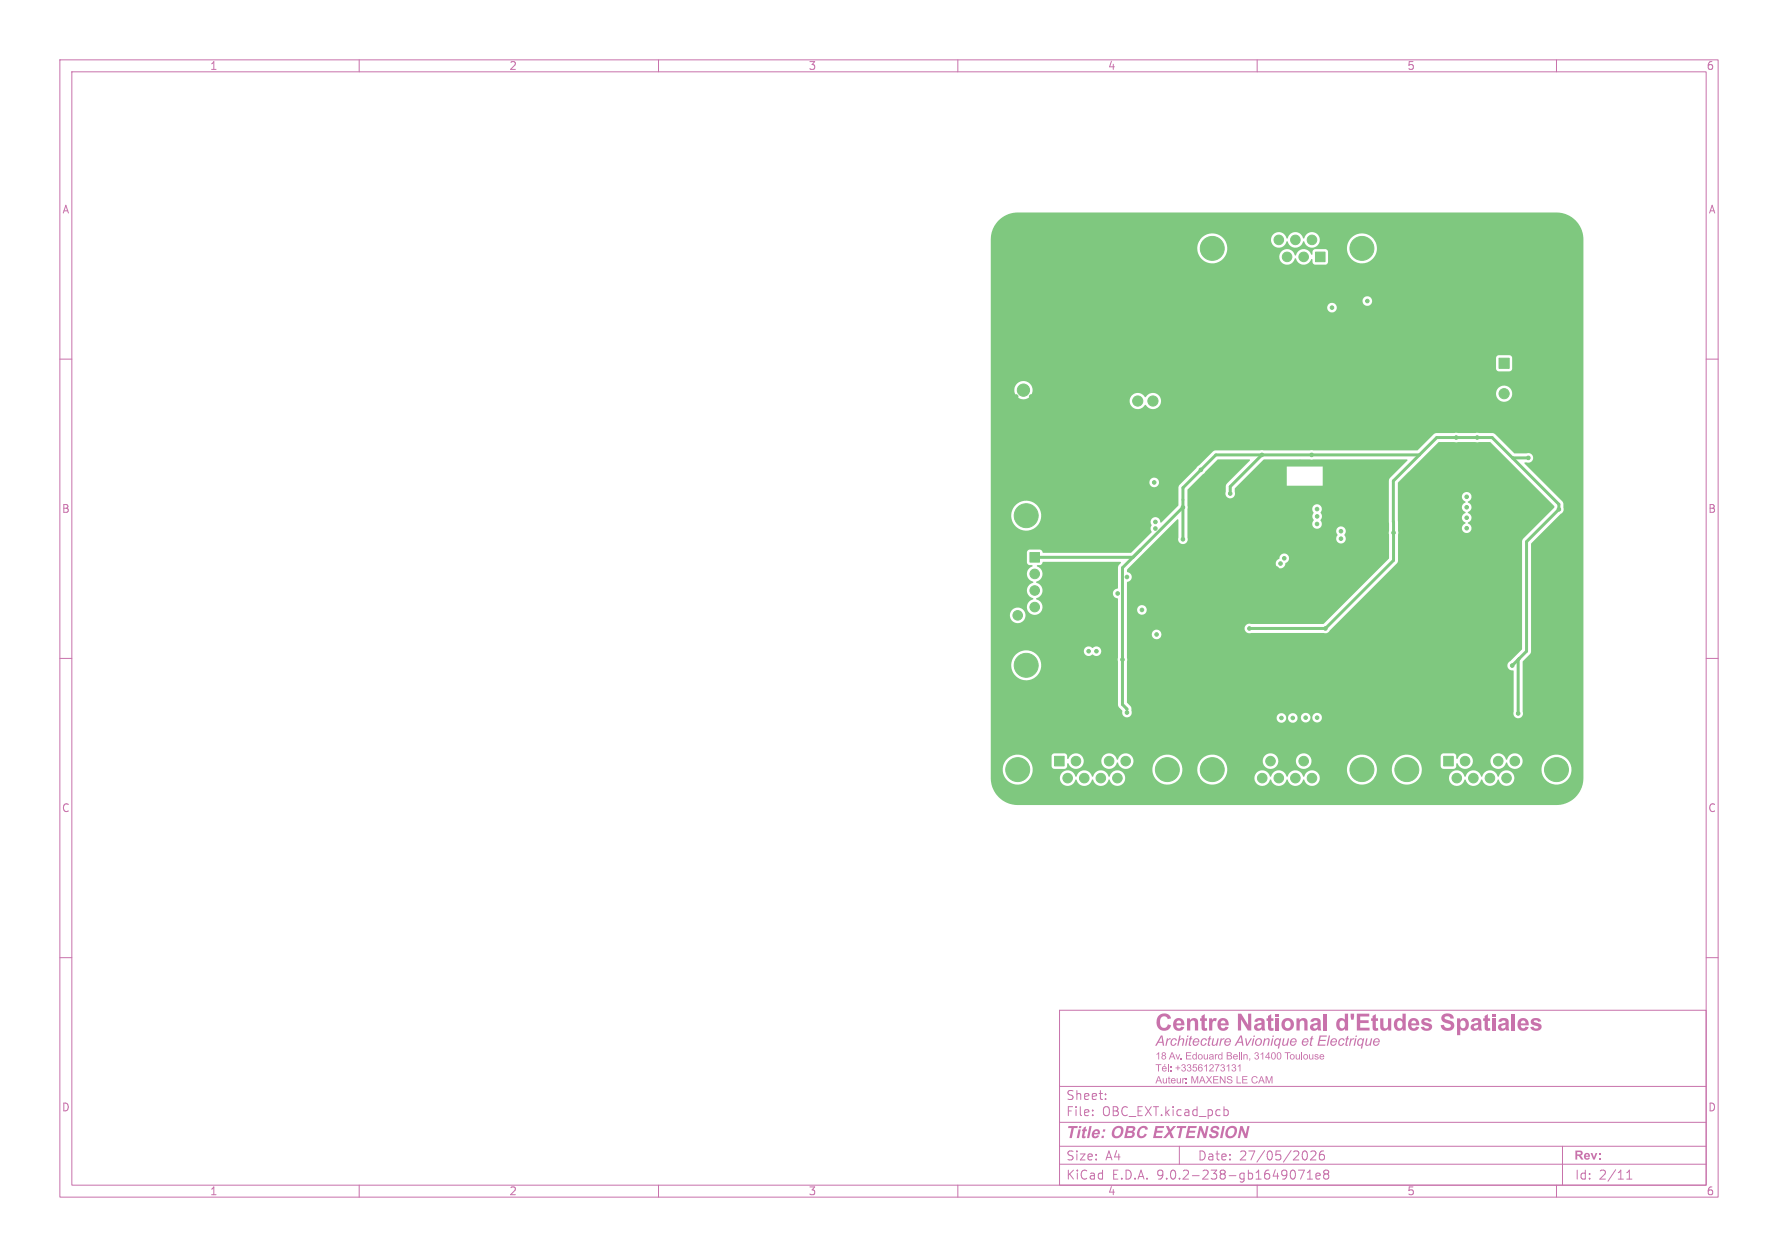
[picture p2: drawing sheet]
<svg xmlns="http://www.w3.org/2000/svg" width="297mm" height="210mm" viewBox="0 0 297 210" stroke-linecap="round" stroke-linejoin="round" font-family="sans-serif">
<defs><g id="words">
<text font-size="3.9" fill="#c872ab" x="193" y="173.2">Centre National d'Etudes Spatiales</text>
<text font-size="2.8" fill="#c872ab" x="178" y="190.9">Title: OBC EXTENSION</text>
<text font-size="2.4" fill="#c872ab" x="193" y="175.3">Architecture Avionique et Electrique</text>
<g font-size="2.1" fill="#c872ab">
<text x="178" y="184">Sheet:</text>
<text x="178" y="186.7">File:</text>
<text x="184.1" y="186.7">OBC_EXT.kicad_pcb</text>
<text x="178" y="197.3">KiCad</text>
<text x="178" y="194.1">Size:</text>
<text x="184.7" y="194.1">A4</text>
<text x="185.7" y="197.3">E.D.A.</text>
<text x="193.3" y="197.3">9.0.2-238-gb1649071e8</text>
<text x="200" y="194.1">Date:</text>
<text x="207" y="194.1">27/05/2026</text>
<text x="263" y="194.3">Rev:</text>
<text x="263" y="197.3">Id:</text>
<text x="267.1" y="197.3">2/11</text>
</g>
<g font-size="1.8" fill="#c872ab">
<text x="35" y="11.9">1</text>
<text x="85" y="11.9">2</text>
<text x="135" y="11.9">3</text>
<text x="185" y="11.9">4</text>
<text x="235" y="11.9">5</text>
<text x="285" y="11.9">6</text>
<text x="10.3" y="35.9">A</text>
<text x="285.4" y="35.9">A</text>
<text x="10.3" y="85.9">B</text>
<text x="285.3" y="85.9">B</text>
<text x="10.3" y="135.9">C</text>
<text x="285.3" y="135.9">C</text>
<text x="10.3" y="185.9">D</text>
<text x="285.3" y="185.9">D</text>
<text x="35" y="199.9">1</text>
<text x="85" y="199.9">2</text>
<text x="135" y="199.9">3</text>
<text x="185" y="199.9">4</text>
<text x="235" y="199.9">5</text>
<text x="285" y="199.9">6</text>
</g>
<g font-size="1.7" fill="#c872ab">
<text x="193" y="177.4">18 Av. Edouard Belin, 31400 Toulouse</text>
<text x="196.3" y="179.4">+33561273131</text>
<text x="193" y="181.4">Auteur: MAXENS LE CAM</text>
</g>
</g></defs>
<g fill="none" stroke="#c872ab" stroke-width=".17">
<path d="M10 10h277v190h-277zM12 12h273v186h-273zM60 10v2M110 10v2M160 10v2M210 10v2M260 10v2M10 60h2M285 60h2M10 110h2M285 110h2M10 160h2"/>
<path d="M177 168.8h108v29.2h-108zM285 160h2M60 198v2M110 198v2M160 198v2M177 194.5h108M177 191.5h108M177 187.5h108M177 181.5h108M182.5 186.3v.1M182.5 185.5v.1M184.7 183.6v.1"/>
<path d="M184.7 182.8v.1M204.5 185.5l.4-.1 .3 .3v.4l-.2 .2h-.5M210 198v2M216.2 195.6l.2 .5-.2 .8M216.9 195.5h1l-.7 1.5M218 192.3a.94 .94 0 0 1 0 1.5M218.4 197h.8M218.4 195.9l.4-.4v1.5M219 192.4l.2-.1h.3l.2 .1 .1 .3-.1 .2-.8 .9h.9M219.8 196.5l.7-.1v-.3l-.5-.1-.2 .2 .1 .7h.6M221.1 192.3a.59 .59 0 0 0-.7 .6v.6l.1 .2 .5 .1 .2-.1v-.5l-.1-.3h-.4l-.3 .3M221.4 196.1l-.3-.2 .3-.4h.3l.3 .3-.3 .3"/>
<path d="M221.4 196.1l-.3 .3 .1 .5 .2 .1 .4-.1 .2-.2-.1-.4-.2-.2M221.4 196.1h.3M260 198v2M271.7 197h.9M271.7 195.9l.5-.4v1.5"/>
</g>
<g fill="#c872ab">
<path d="M193 177.8h1v.1h-.4v1.1h-.2v-1.1h-.4z"/>
<path d="M194.2 178.2l.1-.1a.41 .41 0 0 1 .5 .1 .41 .41 0 0 1 .1 .4h-.7l.2 .3 .5-.2a.42 .42 0 0 1-.5 .3 .42 .42 0 0 1-.3-.5h.6l-.2-.3-.4 .3z"/>
<path d="M195.1 177.8h.1v1.2h-.1z"/>
<path d="M195.5 178.1h.2v.2h-.2z"/>
<path d="M195.5 178.8h.2v.2h-.2z"/>
</g>
<path d="M197 191.5v3M261 191.5v6.5" fill="none" stroke="#c872ab" stroke-width=".17"/>
<g fill="#7fc87f" stroke="#7fc87f" stroke-width=".17">
<path d="M186.7 66.2h1.7v1.7h-1.7z"/>
<path d="M208.7 126.4h1.6v1.6h-1.6z"/>
<path d="M219.7 42.1h1.6v1.6h-1.6z"/>
<path d="M241.2 126.4h1.6v1.6h-1.6z"/>
<path d="M172 92.3h1.6v1.6h-1.6z"/>
<path d="M176.2 126.4h1.6v1.6h-1.6z"/>
<path d="M250.4 59.8h1.7v1.7h-1.7z"/>
<circle cx="260" cy="40" r="2.8"/>
<circle cx="190" cy="67" r=".85"/>
<circle cx="192.6" cy="67" r=".85"/>
<circle cx="170" cy="120.7" r="2.8"/>
<circle cx="170" cy="40" r="2.8"/>
<circle cx="202.5" cy="128.6" r="2"/>
<circle cx="227.5" cy="128.6" r="2"/>
<circle cx="212.2" cy="127.2" r=".8"/>
<circle cx="215" cy="127.2" r=".8"/>
<circle cx="217.8" cy="127.2" r=".8"/>
<circle cx="220.5" cy="127.2" r=".8"/>
<circle cx="210.8" cy="130" r=".8"/>
<circle cx="213.6" cy="130" r=".8"/>
<circle cx="216.4" cy="130" r=".8"/>
<circle cx="219.2" cy="130" r=".8"/>
<circle cx="227.5" cy="41.5" r="2"/>
<circle cx="202.5" cy="41.5" r="2"/>
<circle cx="217.8" cy="42.9" r=".8"/>
<circle cx="215" cy="42.9" r=".8"/>
<circle cx="212.2" cy="42.9" r=".8"/>
<circle cx="209.5" cy="42.9" r=".8"/>
<circle cx="219.2" cy="40.1" r=".8"/>
<circle cx="216.4" cy="40.1" r=".8"/>
<circle cx="213.6" cy="40.1" r=".8"/>
<circle cx="210.8" cy="40.1" r=".8"/>
<circle cx="235" cy="128.6" r="2"/>
<circle cx="260" cy="128.6" r="2"/>
<circle cx="244.7" cy="127.2" r=".8"/>
<circle cx="247.5" cy="127.2" r=".8"/>
<circle cx="250.3" cy="127.2" r=".8"/>
<circle cx="253" cy="127.2" r=".8"/>
<circle cx="243.3" cy="130" r=".8"/>
<circle cx="246.1" cy="130" r=".8"/>
<circle cx="248.9" cy="130" r=".8"/>
<circle cx="251.7" cy="130" r=".8"/>
<circle cx="171.4" cy="86.2" r="2"/>
<circle cx="171.4" cy="111.2" r="2"/>
<circle cx="172.8" cy="95.9" r=".8"/>
<circle cx="172.8" cy="98.7" r=".8"/>
<circle cx="172.8" cy="101.4" r=".8"/>
<circle cx="172.8" cy="104.2" r=".8"/>
<circle cx="170" cy="94.5" r=".8"/>
<circle cx="170" cy="97.3" r=".8"/>
<circle cx="170" cy="100" r=".8"/>
<circle cx="170" cy="102.8" r=".8"/>
<circle cx="170" cy="128.6" r="2"/>
<circle cx="195" cy="128.6" r="2"/>
<circle cx="179.7" cy="127.2" r=".8"/>
<circle cx="182.5" cy="127.2" r=".8"/>
<circle cx="185.3" cy="127.2" r=".8"/>
<circle cx="188" cy="127.2" r=".8"/>
<circle cx="178.3" cy="130" r=".8"/>
<circle cx="181.1" cy="130" r=".8"/>
<circle cx="183.9" cy="130" r=".8"/>
<circle cx="186.7" cy="130" r=".8"/>
<circle cx="251.3" cy="63.2" r=".85"/>
<circle cx="251.3" cy="65.8" r=".85"/>
<circle cx="171" cy="65.2" r="1.03"/>
<circle cx="168.4" cy="62.6" r="1.12"/>
<circle cx="168.4" cy="67.7" r="1.12"/>
<circle cx="173.5" cy="62.6" r="1.12"/>
<circle cx="173.5" cy="67.7" r="1.12"/>
<circle cx="260" cy="120" r="2.8"/>
<circle cx="240" cy="120" r=".3"/>
<circle cx="198.7" cy="91.8" r=".3"/>
<circle cx="200" cy="110" r=".3"/>
<circle cx="220.8" cy="93.1" r=".3"/>
<circle cx="172.3" cy="77" r=".3"/>
<circle cx="172.3" cy="75" r=".3"/>
<circle cx="185.3" cy="99.8" r=".3"/>
<circle cx="230" cy="80" r=".3"/>
<circle cx="230" cy="120" r=".3"/>
<circle cx="249.7" cy="85.6" r=".3"/>
<circle cx="200" cy="40" r=".3"/>
<circle cx="236.8" cy="69.7" r=".3"/>
<circle cx="240" cy="40" r=".3"/>
<circle cx="176.7" cy="119.1" r=".3"/>
<circle cx="172.3" cy="69" r=".3"/>
<circle cx="244.3" cy="111.2" r=".3"/>
<circle cx="172.3" cy="78" r=".3"/>
<circle cx="170" cy="90" r=".3"/>
<circle cx="220" cy="60" r=".3"/>
<circle cx="257.6" cy="85.6" r=".3"/>
<circle cx="175" cy="130" r=".3"/>
<circle cx="230" cy="90" r=".3"/>
<circle cx="170.5" cy="79" r=".3"/>
<circle cx="190" cy="60" r=".3"/>
<circle cx="255" cy="40" r=".3"/>
<circle cx="241.8" cy="119.2" r=".3"/>
<circle cx="250" cy="40" r=".3"/>
<circle cx="180" cy="90" r=".3"/>
<circle cx="260" cy="60" r=".3"/>
<circle cx="260" cy="100" r=".3"/>
<circle cx="187" cy="82.5" r=".3"/>
<circle cx="174.7" cy="80.7" r=".3"/>
<circle cx="230" cy="50" r=".3"/>
<circle cx="182.7" cy="82.5" r=".3"/>
<circle cx="236.8" cy="68.7" r=".3"/>
<circle cx="184.3" cy="121.4" r=".3"/>
<circle cx="210" cy="100" r=".3"/>
<circle cx="200" cy="50" r=".3"/>
<circle cx="230" cy="70" r=".3"/>
<circle cx="169.7" cy="66.3" r=".3"/>
<circle cx="176.7" cy="80.7" r=".3"/>
<circle cx="235.2" cy="68.7" r=".3"/>
<circle cx="179.3" cy="99.8" r=".3"/>
<circle cx="250" cy="110" r=".3"/>
<circle cx="182.7" cy="80.7" r=".3"/>
<circle cx="215" cy="51.9" r=".3"/>
<circle cx="222.5" cy="49.7" r=".3"/>
<circle cx="220" cy="110" r=".3"/>
<circle cx="234.5" cy="69.7" r=".3"/>
<circle cx="217.7" cy="82.3" r=".3"/>
<circle cx="200" cy="120" r=".3"/>
<circle cx="176.7" cy="82.5" r=".3"/>
<circle cx="233" cy="68.7" r=".3"/>
<circle cx="233.7" cy="68.7" r=".3"/>
<circle cx="172.3" cy="72" r=".3"/>
<circle cx="228.1" cy="93.1" r=".3"/>
<circle cx="173.7" cy="82.5" r=".3"/>
<circle cx="210" cy="60" r=".3"/>
<circle cx="190" cy="40" r=".3"/>
<circle cx="230" cy="100" r=".3"/>
<circle cx="213.3" cy="95" r=".3"/>
<circle cx="190" cy="130" r=".3"/>
<circle cx="178.3" cy="119.1" r=".3"/>
<circle cx="245.9" cy="118.7" r=".3"/>
<circle cx="240" cy="110" r=".3"/>
<circle cx="250" cy="50" r=".3"/>
<circle cx="181.7" cy="80.7" r=".3"/>
<circle cx="260" cy="110" r=".3"/>
<circle cx="180" cy="60" r=".3"/>
<circle cx="181.5" cy="102" r=".3"/>
<circle cx="226.3" cy="84.5" r=".3"/>
<circle cx="260" cy="50" r=".3"/>
<circle cx="169.7" cy="73.5" r=".3"/>
<circle cx="186.7" cy="119.1" r=".3"/>
<circle cx="172.3" cy="74" r=".3"/>
<circle cx="172.3" cy="76" r=".3"/>
<circle cx="200" cy="100" r=".3"/>
<circle cx="252" cy="119.2" r=".3"/>
<circle cx="236" cy="68.7" r=".3"/>
<circle cx="189.6" cy="86.1" r=".3"/>
<circle cx="236" cy="69.7" r=".3"/>
<circle cx="170" cy="80" r=".3"/>
<circle cx="181.5" cy="97.3" r=".3"/>
<circle cx="230" cy="60" r=".3"/>
<circle cx="260" cy="75" r=".3"/>
<circle cx="198.7" cy="94.6" r=".3"/>
<circle cx="230" cy="130" r=".3"/>
<circle cx="172.3" cy="81.5" r=".3"/>
<circle cx="237.5" cy="69.7" r=".3"/>
<circle cx="230" cy="40" r=".3"/>
<circle cx="210" cy="70" r=".3"/>
<circle cx="181.7" cy="82.5" r=".3"/>
<circle cx="170" cy="50" r=".3"/>
<circle cx="250" cy="100" r=".3"/>
<circle cx="260" cy="55" r=".3"/>
<circle cx="249.4" cy="121.5" r=".3"/>
<circle cx="172.3" cy="70" r=".3"/>
<circle cx="190" cy="50" r=".3"/>
<circle cx="190" cy="110" r=".3"/>
<circle cx="260" cy="45" r=".3"/>
<circle cx="209.7" cy="56.3" r=".3"/>
<circle cx="169.7" cy="72.5" r=".3"/>
<circle cx="220" cy="70" r=".3"/>
<circle cx="195" cy="40" r=".3"/>
<circle cx="185.3" cy="97.3" r=".3"/>
<circle cx="233.7" cy="69.7" r=".3"/>
<circle cx="170" cy="45" r=".3"/>
<circle cx="260" cy="105" r=".3"/>
<circle cx="175" cy="40" r=".3"/>
<circle cx="170" cy="55" r=".3"/>
<circle cx="234.5" cy="68.7" r=".3"/>
<circle cx="179.7" cy="82.5" r=".3"/>
<circle cx="177.7" cy="82.5" r=".3"/>
<circle cx="240" cy="50" r=".3"/>
<circle cx="234.7" cy="89" r=".3"/>
<circle cx="180.7" cy="82.5" r=".3"/>
<circle cx="175.7" cy="80.7" r=".3"/>
<circle cx="215" cy="55.4" r=".3"/>
<circle cx="260" cy="70" r=".3"/>
<circle cx="169.8" cy="70" r=".3"/>
<circle cx="235" cy="40" r=".3"/>
<circle cx="173" cy="82" r=".3"/>
<circle cx="260" cy="65" r=".3"/>
<circle cx="170" cy="60" r=".3"/>
<circle cx="179.4" cy="110.3" r=".3"/>
<circle cx="243.4" cy="119.2" r=".3"/>
<circle cx="260" cy="80" r=".3"/>
<circle cx="240" cy="130" r=".3"/>
<circle cx="245" cy="40" r=".3"/>
<circle cx="171.5" cy="80.7" r=".3"/>
<circle cx="173.7" cy="80.3" r=".3"/>
<circle cx="174.7" cy="82.5" r=".3"/>
<circle cx="200" cy="70" r=".3"/>
<circle cx="180" cy="70" r=".3"/>
<circle cx="172.5" cy="78.7" r=".3"/>
<circle cx="260" cy="125" r=".3"/>
<circle cx="172.3" cy="66.3" r=".3"/>
<circle cx="193.4" cy="91" r=".3"/>
<circle cx="220" cy="90" r=".3"/>
<circle cx="217.1" cy="77.2" r=".3"/>
<circle cx="230" cy="110" r=".3"/>
<circle cx="180" cy="50" r=".3"/>
<circle cx="235.2" cy="69.7" r=".3"/>
<circle cx="200" cy="60" r=".3"/>
<circle cx="200" cy="130" r=".3"/>
<circle cx="180.8" cy="118.3" r=".3"/>
<circle cx="209.8" cy="120" r=".3"/>
<circle cx="223.7" cy="56.5" r=".3"/>
<circle cx="190" cy="120" r=".3"/>
<circle cx="173" cy="79.5" r=".3"/>
<circle cx="170" cy="105" r=".3"/>
<circle cx="169.7" cy="74.5" r=".3"/>
<circle cx="240" cy="100" r=".3"/>
<circle cx="177.7" cy="80.7" r=".3"/>
<circle cx="175.7" cy="82.5" r=".3"/>
<circle cx="169.7" cy="75.5" r=".3"/>
<circle cx="180" cy="40" r=".3"/>
<circle cx="179.7" cy="80.7" r=".3"/>
<circle cx="218.4" cy="50.7" r=".3"/>
<circle cx="172.3" cy="73" r=".3"/>
<circle cx="185.3" cy="102" r=".3"/>
<circle cx="240" cy="80" r=".3"/>
<circle cx="200" cy="90" r=".3"/>
<circle cx="210" cy="110" r=".3"/>
<circle cx="260" cy="95" r=".3"/>
<circle cx="169.8" cy="69" r=".3"/>
<circle cx="260" cy="90" r=".3"/>
<circle cx="229.4" cy="82.4" r=".3"/>
<circle cx="178.7" cy="80.7" r=".3"/>
<circle cx="180.7" cy="80.7" r=".3"/>
<circle cx="242.9" cy="83.9" r=".3"/>
<circle cx="249.6" cy="87.4" r=".3"/>
<circle cx="172.3" cy="71" r=".3"/>
<circle cx="170" cy="78" r=".3"/>
<circle cx="233" cy="69.7" r=".3"/>
<circle cx="187" cy="80.7" r=".3"/>
<circle cx="183.7" cy="80.7" r=".3"/>
<circle cx="183.7" cy="82.5" r=".3"/>
<circle cx="250" cy="90" r=".3"/>
<circle cx="260" cy="115" r=".3"/>
<circle cx="187" cy="81.6" r=".3"/>
<circle cx="237.5" cy="68.7" r=".3"/>
<circle cx="215" cy="117.8" r=".3"/>
<circle cx="170" cy="115" r=".3"/>
<circle cx="171" cy="80" r=".3"/>
<circle cx="240" cy="90" r=".3"/>
<circle cx="223.3" cy="58.7" r=".3"/>
<circle cx="178.7" cy="82.5" r=".3"/>
<circle cx="185" cy="40" r=".3"/>
<circle cx="260.4" cy="85.1" r=".3"/>
<circle cx="221.4" cy="105" r=".3"/>
<circle cx="252.6" cy="111.2" r=".3"/>
<circle cx="188.3" cy="119.1" r=".3"/>
<circle cx="187.5" cy="110.2" r=".3"/>
<circle cx="219.1" cy="76" r=".3"/>
<circle cx="243.2" cy="73.1" r=".3"/>
<circle cx="246.8" cy="73.1" r=".3"/>
<circle cx="208.7" cy="105" r=".3"/>
<circle cx="210.8" cy="76" r=".3"/>
<circle cx="197.6" cy="90.1" r=".3"/>
<circle cx="197.6" cy="84.8" r=".3"/>
<circle cx="253.6" cy="119.2" r=".3"/>
<circle cx="232.8" cy="89" r=".3"/>
<circle cx="200.6" cy="78.5" r=".3"/>
<circle cx="255.3" cy="76.5" r=".3"/>
<circle cx="205.5" cy="82.5" r=".3"/>
<circle cx="186.7" cy="99.1" r=".3"/>
<circle cx="181.9" cy="108.8" r=".3"/>
<circle cx="183.2" cy="108.8" r=".3"/>
<circle cx="188.3" cy="96.4" r=".3"/>
<circle cx="220" cy="86.3" r=".3"/>
<circle cx="218.1" cy="119.9" r=".3"/>
<circle cx="220" cy="119.9" r=".3"/>
<circle cx="220" cy="87.5" r=".3"/>
<circle cx="216" cy="119.9" r=".3"/>
<circle cx="220" cy="85.1" r=".3"/>
<circle cx="214" cy="119.9" r=".3"/>
<circle cx="190.7" cy="101.9" r=".3"/>
<circle cx="193" cy="87.2" r=".3"/>
<circle cx="193" cy="88.3" r=".3"/>
<circle cx="228.4" cy="50.3" r=".3"/>
<circle cx="222.5" cy="51.4" r=".3"/>
<circle cx="245" cy="86.5" r=".3"/>
<circle cx="214.5" cy="93.3" r=".3"/>
<circle cx="245" cy="84.8" r=".3"/>
<circle cx="224" cy="90" r=".3"/>
<circle cx="245" cy="88.3" r=".3"/>
<circle cx="213.9" cy="94.1" r=".3"/>
<circle cx="224" cy="88.8" r=".3"/>
<circle cx="245" cy="83" r=".3"/>
<circle cx="193.2" cy="106" r=".3"/>
<circle cx="192.8" cy="80.6" r=".3"/>
</g>
<path d="M210.8 76l-5.3 5.3v1.2M237.1 76h-34l-5.5 5.5v8.6M255.3 76.5l-2.6 .1M172.8 93.1h16.4M197.6 84.8l-10.1 10.1v22.8l.7 .9M208.7 105h12.7l11.4-11.4-.1-13.2 7.3-7.3h9.2l11.2 11.2v.8l-5.4 5.4v18.3l-2.4 2.4M253.6 110.2v9" fill="none" stroke="#7fc87f" stroke-width=".5"/>
<path d="M166.8 36.8a4.5 4.5 0 0 1 3.3-1.3h89.9a4.5 4.5 0 0 1 4.5 4.5v90a4.5 4.5 0 0 1-4.5 4.5h-90a4.5 4.5 0 0 1-4.5-4.5v-1.6h2a2.5 2.5 0 0 0 1.7 2.6 2.5 2.5 0 0 0 2.9-1.1h4.9v.2a1.35 1.35 0 0 0 1.3 1.2 1.35 1.35 0 0 0 1.4-1.1l.1 .1a1.36 1.36 0 0 0 1.4 1 1.36 1.36 0 0 0 1.3-1.1l.1 .1a1.36 1.36 0 0 0 1.4 1 1.36 1.36 0 0 0 1.3-1.1l.1 .1a1.32 1.32 0 0 0 2 .7 1.32 1.32 0 0 0-.1-2.2 1.32 1.32 0 0 0-2 .9l-.1 .1a1.39 1.39 0 0 0-1.3-1.1 1.39 1.39 0 0 0-1.4 1.1l-.1-.1a1.36 1.36 0 0 0-1.4-1 1.36 1.36 0 0 0-1.3 1.1l-.1-.1a1.31 1.31 0 0 0-1.3-1 1.31 1.31 0 0 0-1.3 1.2h-4.9l.1-.1a2.5 2.5 0 0 0-1.1-3.5h4.6v1.8l.4 .4 1.9-.1 .2-.2 .1-.6 .1-.1a1.34 1.34 0 0 0 1.5 .9 1.34 1.34 0 0 0 1.1-1.3h3v.2a1.35 1.35 0 0 0 1.3 1.2 1.35 1.35 0 0 0 1.3-1.1l.6 .8 .5 .2h4.8a2.5 2.5 0 0 0 2.5 2.7 2.5 2.5 0 0 0 2.5-2.7h2.5v.3a2.5 2.5 0 0 0 1.9 2.3 2.5 2.5 0 0 0 2.7-1.1h4.9v.2a1.35 1.35 0 0 0 1.3 1.2 1.35 1.35 0 0 0 1.4-1.1l.1 .1a1.36 1.36 0 0 0 1.4 1 1.36 1.36 0 0 0 1.3-1.1l.1 .1a1.36 1.36 0 0 0 1.4 1 1.36 1.36 0 0 0 1.3-1.1l.1 .1a1.32 1.32 0 0 0 2 .7 1.32 1.32 0 0 0-.1-2.2 1.32 1.32 0 0 0-2 .9l-.1 .1a1.39 1.39 0 0 0-1.3-1.1 1.39 1.39 0 0 0-1.4 1.1l-.1-.1a1.36 1.36 0 0 0-1.4-1 1.36 1.36 0 0 0-1.3 1.1l-.1-.1a1.31 1.31 0 0 0-1.3-1 1.31 1.31 0 0 0-1.3 1.2h-4.9l.1-.1a2.5 2.5 0 0 0-.2-2.7h6.4v.2a1.3 1.3 0 0 0 1.4 1.2 1.3 1.3 0 0 0 1.2-1.4h3v.2a1.3 1.3 0 0 0 1.5 1.1h7v.3a2.5 2.5 0 0 0 2.6 2.4 2.5 2.5 0 0 0 2.4-2.7h2.5v.3a2.5 2.5 0 0 0 1.9 2.3 2.5 2.5 0 0 0 2.7-1.1h4.9v.2a1.35 1.35 0 0 0 1.3 1.2 1.35 1.35 0 0 0 1.4-1.1l.1 .1a1.36 1.36 0 0 0 1.4 1 1.36 1.36 0 0 0 1.3-1.1l.1 .1a1.36 1.36 0 0 0 1.4 1 1.36 1.36 0 0 0 1.3-1.1l.1 .1a1.32 1.32 0 0 0 2 .7 1.32 1.32 0 0 0-.1-2.2 1.32 1.32 0 0 0-2 .9l-.1 .1a1.39 1.39 0 0 0-1.3-1.1 1.39 1.39 0 0 0-1.4 1.1l-.1-.1a1.36 1.36 0 0 0-1.4-1 1.36 1.36 0 0 0-1.3 1.1l-.1-.1a1.31 1.31 0 0 0-1.3-1 1.31 1.31 0 0 0-1.3 1.2h-4.9l.1-.1a2.5 2.5 0 0 0-1.1-3.5h4.6v1.8l.4 .4 1.9-.1 .2-.2 .1-.6 .1-.1a1.34 1.34 0 0 0 1.5 .9 1.34 1.34 0 0 0 1.1-1.3h3v.2a1.35 1.35 0 0 0 1.3 1.2 1.35 1.35 0 0 0 1.3-1.1l.6 .8 .5 .2h4.8a2.5 2.5 0 0 0 3.5 2.5 2.5 2.5 0 0 0 .5-4.3 2.5 2.5 0 0 0-4 1.6v.2h-4.2a1.31 1.31 0 0 0 .6-2.2 1.31 1.31 0 0 0-2.2 .7h-.1a1.33 1.33 0 0 0-1.4-1 1.33 1.33 0 0 0-1.2 1.2h-3v-.2a1.35 1.35 0 0 0-1.3-1 1.35 1.35 0 0 0-1.3 .9h-.1l-.1-.7-.4-.2h-1.7l-.3 .1-.1 .3h-4.7a2.5 2.5 0 0 0-3.5 2.1h-2.5v-.2a2.5 2.5 0 0 0-2.6-2.1 2.5 2.5 0 0 0-2.4 2.3h-6.9a1.3 1.3 0 0 0 .5-2.2 1.3 1.3 0 0 0-2.1 .9h-3v-.2a1.3 1.3 0 0 0-1.4-1 1.3 1.3 0 0 0-1.2 1.2h-6.4l-.1-.2a2.5 2.5 0 0 0-2.7-.7 2.5 2.5 0 0 0-1.7 2.2h-2.5v-.2a2.5 2.5 0 0 0-2.6-2.1 2.5 2.5 0 0 0-2.4 2.3h-4.2a1.31 1.31 0 0 0 .6-2.2 1.31 1.31 0 0 0-2.2 .7h-.1a1.33 1.33 0 0 0-1.4-1 1.33 1.33 0 0 0-1.2 1.2h-3v-.2a1.35 1.35 0 0 0-1.3-1 1.35 1.35 0 0 0-1.3 .9h-.1l-.1-.7-.4-.2h-1.7l-.3 .1-.1 .3h-4.7a2.5 2.5 0 0 0-3.5 2.1h-2v-8.5h47.7v.1a.8 .8 0 0 0 .9 .8 .8 .8 0 0 0 .8-.9h.2v.1a.8 .8 0 0 0 1 .7 .8 .8 0 0 0 .6-.9h.6v.2a.8 .8 0 0 0 .9 .7 .8 .8 0 0 0 .7-.9h.3v.2a.8 .8 0 0 0 1.2 .6 .8 .8 0 0 0 0-1.4 .8 .8 0 0 0-1.2 .6h-.3v-.1a.8 .8 0 0 0-.9-.6 .8 .8 0 0 0-.7 .7h-.6v-.1a.8 .8 0 0 0-.8-.6 .8 .8 0 0 0-.8 .8h-.2l-.1-.1a.8 .8 0 0 0-.8-.7 .8 .8 0 0 0-.8 .8h-47.7v-8.9h3.4v.3a2.5 2.5 0 0 0 2.4 2.4 2.5 2.5 0 0 0 2.6-2.2 2.5 2.5 0 0 0-1.9-2.8h9v.2a.87 .87 0 0 0 .7 .7 .87 .87 0 0 0 .8-.3 .83 .83 0 0 0 1.2 0 .83 .83 0 0 0-.1-1.2 .83 .83 0 0 0-1.1 .2 .81 .81 0 0 0-.9-.3 .81 .81 0 0 0-.6 .7h-9.2a2.5 2.5 0 0 0-2.9 2.3h-3.4v-8.3h3.2v.2a1.3 1.3 0 0 0 2 1 1.3 1.3 0 0 0 0-2.2 1.3 1.3 0 0 0-2 1h-3.2v-10.4h6l.1 1.9 .3 .2h.5l.1 .2a1.37 1.37 0 0 0-1 1.4 1.37 1.37 0 0 0 1.1 1.3v.1a1.36 1.36 0 0 0-1.1 1.3 1.36 1.36 0 0 0 1.1 1.3v.1a1.31 1.31 0 0 0-.8 2.1 1.31 1.31 0 0 0 2.2-.1 1.31 1.31 0 0 0-.9-2v-.1a1.39 1.39 0 0 0 1-1.4 1.39 1.39 0 0 0-1-1.3v-.1a1.36 1.36 0 0 0 1-1.3 1.36 1.36 0 0 0-.9-1.3v-.2h.7l.4-.5h12.8l.2 .1-.6 .8v3.5a.87 .87 0 0 0-.8 .9 .87 .87 0 0 0 .8 .8v17.8l.2 .4 .5 .5a.85 .85 0 0 0 .9 1.2 .85 .85 0 0 0 .7-1.3l-.1-.5-.6-.8v-11.4h4.1a.8 .8 0 0 0 1.1 .9 .8 .8 0 0 0 .2-1.4 .8 .8 0 0 0-1.3 .4v.1h-4.1v-4.1h1.6a.8 .8 0 0 0 1.1 .9 .8 .8 0 0 0 .3-1.4 .8 .8 0 0 0-1.3 .4l-.1 .1h-1.6v-4.5a.87 .87 0 0 0 .8-.9 .87 .87 0 0 0-.8-.9v-.3l1.1-1.1h23.7a.84 .84 0 0 0 .9 .8 .84 .84 0 0 0 .8-.9 .83 .83 0 0 0 .5-1 .83 .83 0 0 0-1-.5 .83 .83 0 0 0-.6 .9l-.4 .2-.2 .5h-23.7l7.3-7.3 .1 .1v2.9a.81 .81 0 0 0 .8 1.1 .81 .81 0 0 0 .8-1.1v-1.1h24.8v.3a.47 .47 0 0 1 0 .8 .83 .83 0 0 0 1.1 1 .83 .83 0 0 0 .3-1.5 .81 .81 0 0 0-.2-1.3 .81 .81 0 0 0-1.2 .7h-24.8v-3.7h20.8l.2 .8a.95 .95 0 0 0 .1 1.1 .82 .82 0 0 0 0 1.2 .82 .82 0 0 0 1.2-.1 .82 .82 0 0 0-.1-1.1v-.1a1.5 1.5 0 0 0 0-1.2 .8 .8 0 0 0-.3-1.3 .8 .8 0 0 0-1.1 .7h-20.8v-3.2l5-5h5.4v.2l-3.9 3.8-.2 .4v1a.81 .81 0 0 0 .8 1.1 .81 .81 0 0 0 .8-1.1v-.6l.4-.5h14.2v-3.1h-6v3.1h-8.2l4.4-4.3h24l-2.9 3.1-.2 .4v13l-10.9 10.9h-12.1a.81 .81 0 0 0-1.1 .8 .81 .81 0 0 0 1.1 .8h12.1a.81 .81 0 0 0 1-.5l11.3-11.3 .2-4.9-.1-6.2h10.7a1.02 1.02 0 0 0 .6 1 .93 .93 0 0 0-.6 .8 .93 .93 0 0 0 .6 .9 .93 .93 0 0 0-.6 .9 .93 .93 0 0 0 .6 .9 .87 .87 0 0 0-.6 .8 .87 .87 0 0 0 .7 .9 .85 .85 0 0 0 .9-.8 .85 .85 0 0 0-.6-.9 .93 .93 0 0 0 .6-.9 .93 .93 0 0 0-.6-.9 .93 .93 0 0 0 .6-.8 .93 .93 0 0 0-.6-.9 .87 .87 0 0 0 .6-.8 .87 .87 0 0 0-.6-.9 .8 .8 0 0 0-1 .7h-10.7v-2.2l6.8-6.8h8.6l10.7 10.7v.2l-5.3 5.5-.1 18.1-1.9 2.1a.85 .85 0 0 0-.4 1 .85 .85 0 0 0 .9 .5v6.9a.81 .81 0 0 0 .8 1.1 .81 .81 0 0 0 .8-1.1v-8.3l1.2-1.3 .2-.4v-18l4.9-5.1a.82 .82 0 0 0 .5-1v-.6l-.2-.4-6.3-6.3v-.2a.96 .96 0 0 0 1.4-1 .81 .81 0 0 0-1.1-.6h-2.1l-3.3-3.3-2.8-.1-7 .1-3.1 2.8h-33.7l-.4 .2-5.6 5.6-.2 .4v3.1l-2.8 2.8h-.2a.84 .84 0 0 0-1.1-.9 .84 .84 0 0 0-.3 1.4 1.27 1.27 0 0 0 0 1.1l-3.5 3.5h-14.6l-.3-.4-.3-.2h-1.8l-.2 .2-.2 .3h-6v-6.3h3.4a2.5 2.5 0 0 0 3.6 2.4 2.5 2.5 0 0 0 .4-4.2 2.5 2.5 0 0 0-3.9 1.5l-.1 .3h-3.4v-5.5h26.5a.8 .8 0 0 0 1.1 .9 .8 .8 0 0 0 .2-1.4 .8 .8 0 0 0-1.3 .4v.1h-26.5v-13.6h23.2a1.4 1.4 0 0 0 1 1.4 1.4 1.4 0 0 0 1.6-.7 1.37 1.37 0 0 0 2.3 .2 1.37 1.37 0 0 0-.8-2.1h57.1v.2a1.35 1.35 0 0 0 2.1 1 1.35 1.35 0 0 0 0-2.3 1.35 1.35 0 0 0-2.1 1.1h-57.2a1.58 1.58 0 0 0-1.4 .7 1.4 1.4 0 0 0-1.5-.7 1.4 1.4 0 0 0-1.1 1.2h-23.2v-1.8h3.9v.2a1.53 1.53 0 0 0 2.4 1.2 1.53 1.53 0 0 0 0-2.6 1.53 1.53 0 0 0-2.4 1.2h-3.9v-5.3h84.4v1.9l.3 .3h2l.4-.3v-2l-.1-.2-.4-.2-1.8 .1-.3 .1-.1 .3h-84.4v-8.5h56.2v.2a.8 .8 0 0 0 1.2 .6 .8 .8 0 0 0 0-1.4 .8 .8 0 0 0-1.2 .6h-56.2v-1.1h62.1v.2a.8 .8 0 0 0 1.2 .6 .8 .8 0 0 0 0-1.4 .8 .8 0 0 0-1.2 .6h-62.1v-8.8h34.5v.2a2.5 2.5 0 0 0 1.9 2.3 2.5 2.5 0 0 0 2.7-1.1h9.1v.2a1.35 1.35 0 0 0 1.3 1.2 1.35 1.35 0 0 0 1.4-1.1l.1 .1a1.35 1.35 0 0 0 1.3 1 1.35 1.35 0 0 0 1.3-.9h.1l.1 .7 .3 .2h2l.2-.4v-1.8l-.4-.4h-1.8l-.3 .3-.1 .6h-.2a1.37 1.37 0 0 0-1.3-.9 1.37 1.37 0 0 0-1.3 1.1l-.1-.1a1.31 1.31 0 0 0-1.4-1 1.31 1.31 0 0 0-1.2 1.2h-9.1l.1-.1a2.49 2.49 0 0 0-.2-2.7h7.8v.2a1.35 1.35 0 0 0 1.3 1.2 1.35 1.35 0 0 0 1.4-1.1l.1 .1a1.36 1.36 0 0 0 1.4 1 1.36 1.36 0 0 0 1.3-1.1l.1 .1a1.31 1.31 0 0 0 1.5 1h5.6v.2a2.5 2.5 0 0 0 3.8 2 2.5 2.5 0 0 0 0-4.2 2.5 2.5 0 0 0-3.8 2l-5.5-.1a1.31 1.31 0 0 0 .5-2.2 1.31 1.31 0 0 0-2.2 .7h-.1a1.39 1.39 0 0 0-1.3-1 1.39 1.39 0 0 0-1.4 1.1l-.1-.1a1.31 1.31 0 0 0-1.4-1 1.31 1.31 0 0 0-1.2 1.2h-7.8l-.1-.2a2.5 2.5 0 0 0-2.7-.7 2.5 2.5 0 0 0-1.7 2.3h-34.5v-1.4a4.5 4.5 0 0 1 1.3-3.2z" fill="#7fc87f"/>
<use href="#words"/>
</svg>
